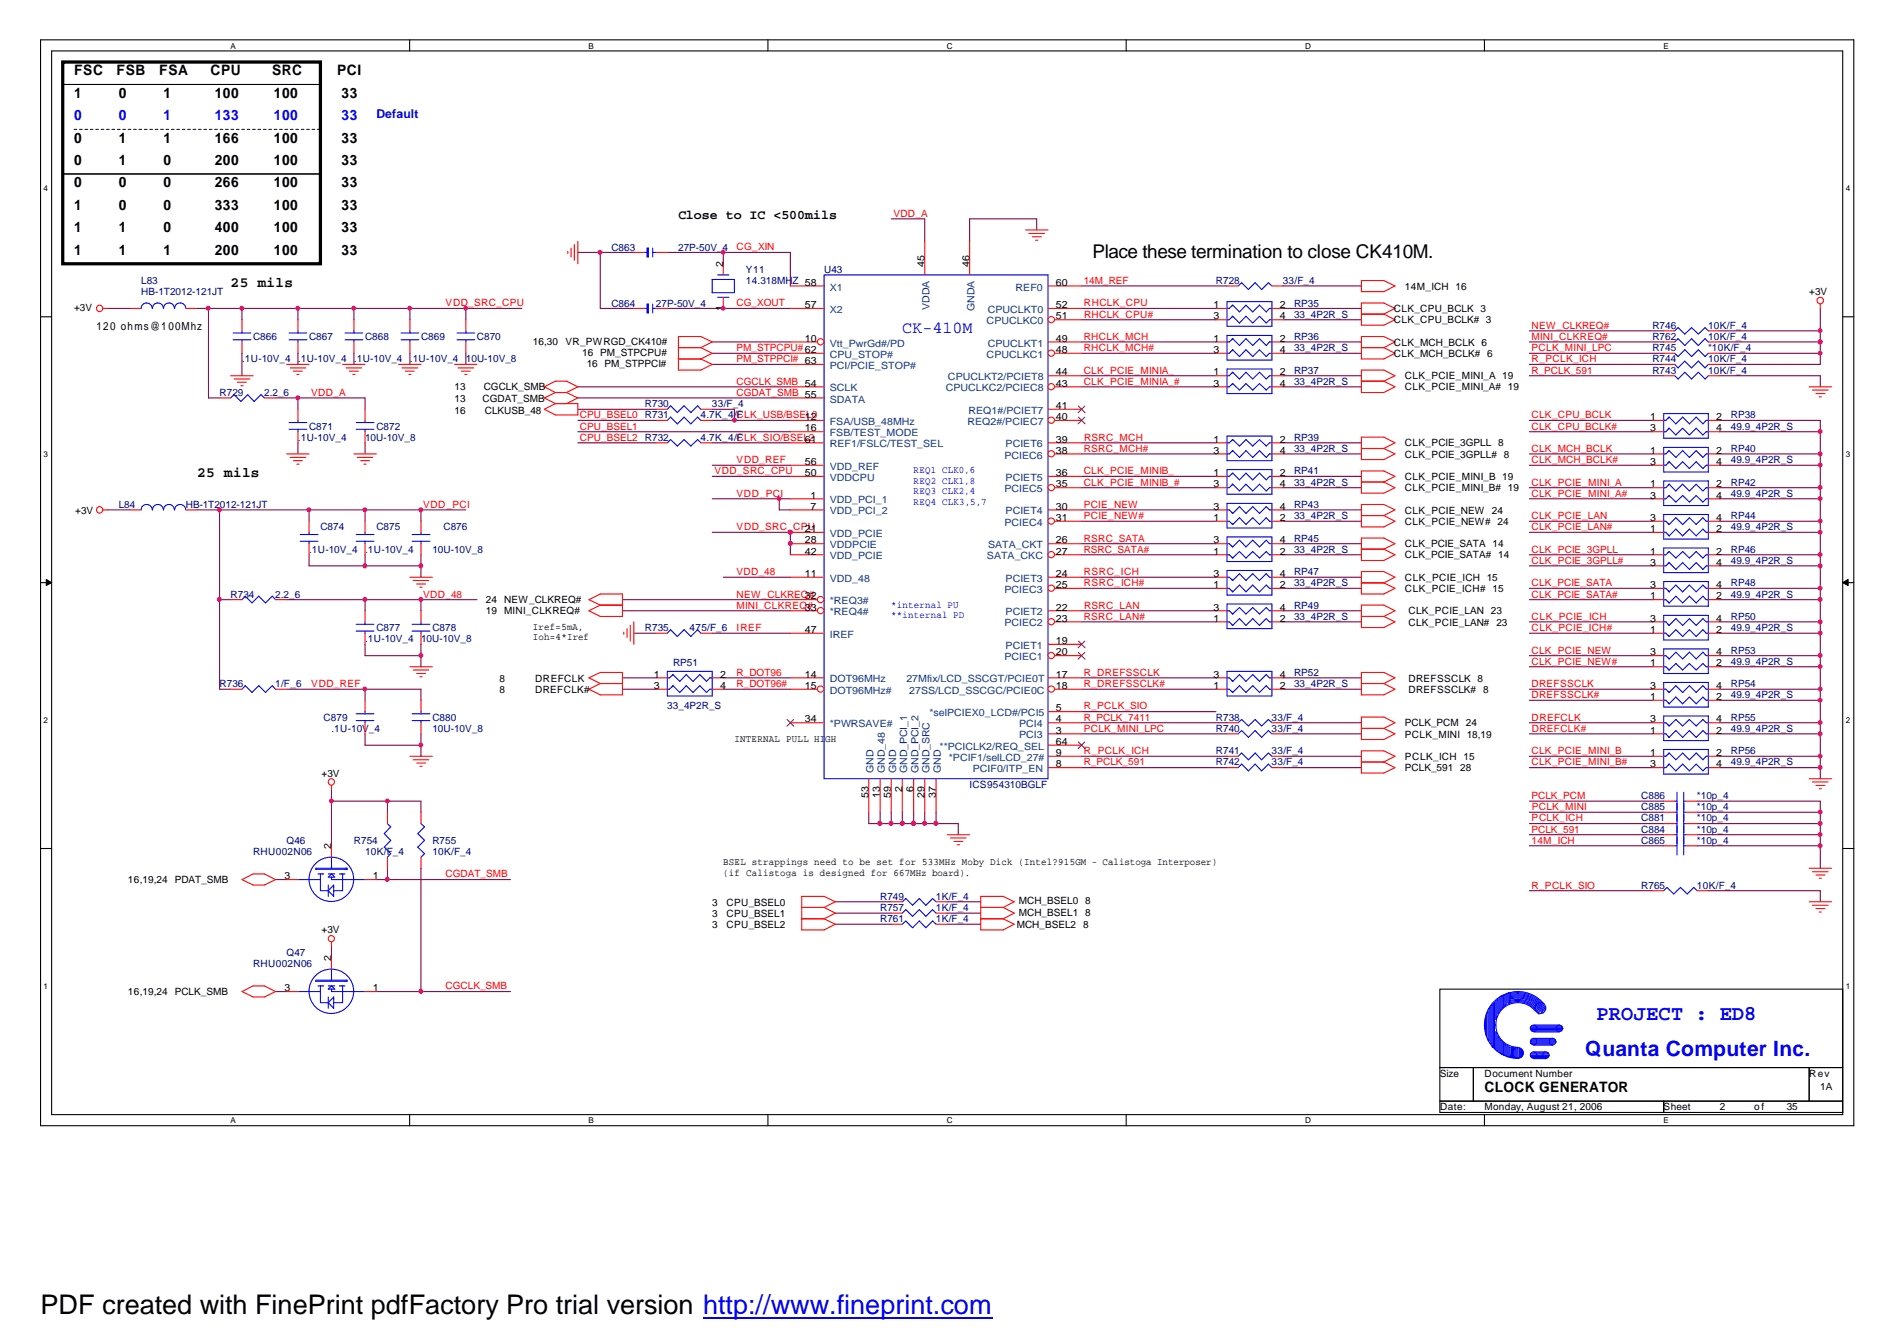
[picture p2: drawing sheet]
<svg xmlns="http://www.w3.org/2000/svg" width="297mm" height="210mm" viewBox="0 0 297 210" stroke-linecap="round" stroke-linejoin="round" font-family="sans-serif">
<defs><g id="words">
<text font-size="4.2" x="6.3" y="205.7">PDF created with FinePrint pdfFactory Pro trial version http://www.fineprint.com</text>
<g font-size="3.3" fill="#00f">
<text x="249.9" y="159.7">PROJECT : ED8</text>
<text x="248.2" y="165.3">Quanta Computer Inc.</text>
</g>
<text font-size="3" x="171.1" y="40.4">Place these termination to close CK410M.</text>
<text font-size="2.6" fill="#00f" x="141.3" y="52.2">CK-410M</text>
<g font-size="2.2">
<text x="11.6" y="11.8">FSC</text>
<text x="18.3" y="11.8">FSB</text>
<text x="24.9" y="11.8">FSA</text>
<text x="33" y="11.8">CPU</text>
<text x="42.6" y="11.8">SRC</text>
<text x="52.8" y="11.8">PCI</text>
<text x="11.6" y="15.3">1</text>
<text x="18.6" y="15.3">0</text>
<text x="25.6" y="15.3">1</text>
<text x="33.6" y="15.3">100</text>
<text x="42.9" y="15.3">100</text>
<text x="53.5" y="15.3">33</text>
<text x="11.6" y="22.3">0</text>
<text x="18.6" y="22.3">1</text>
<text x="25.6" y="22.3">1</text>
<text x="33.6" y="22.3">166</text>
<text x="42.9" y="22.3">100</text>
<text x="53.5" y="22.3">33</text>
<text x="11.6" y="25.8">0</text>
<text x="11.6" y="29.3">0</text>
<text x="18.6" y="25.8">1</text>
<text x="18.6" y="29.3">0</text>
<text x="25.6" y="25.8">0</text>
<text x="25.6" y="29.3">0</text>
<text x="33.6" y="25.8">200</text>
<text x="33.6" y="29.3">266</text>
<text x="42.9" y="25.8">100</text>
<text x="42.9" y="29.3">100</text>
<text x="53.5" y="25.8">33</text>
<text x="53.5" y="29.3">33</text>
<text x="11.6" y="32.8">1</text>
<text x="18.6" y="32.8">0</text>
<text x="25.6" y="32.8">0</text>
<text x="33.6" y="32.8">333</text>
<text x="42.9" y="32.8">100</text>
<text x="53.5" y="32.8">33</text>
<text x="11.6" y="36.3">1</text>
<text x="11.6" y="39.8">1</text>
<text x="18.6" y="36.3">1</text>
<text x="18.6" y="39.8">1</text>
<text x="25.6" y="36.3">0</text>
<text x="25.6" y="39.8">1</text>
<text x="33.6" y="36.3">400</text>
<text x="33.6" y="39.8">200</text>
<text x="42.9" y="36.3">100</text>
<text x="42.9" y="39.8">100</text>
<text x="53.5" y="36.3">33</text>
<text x="53.5" y="39.8">33</text>
<text x="36.1" y="44.9">25 mils</text>
<text x="30.9" y="74.7">25 mils</text>
<text x="232.4" y="171">CLOCK GENERATOR</text>
</g>
<g font-size="2.2" fill="#00f">
<text x="11.6" y="18.8">0</text>
<text x="18.6" y="18.8">0</text>
<text x="25.6" y="18.8">1</text>
<text x="33.6" y="18.8">133</text>
<text x="42.9" y="18.8">100</text>
<text x="53.5" y="18.8">33</text>
</g>
<text font-size="2.1" x="106.2" y="34.2">Close to IC &lt;500mils</text>
<text font-size="1.9" fill="#00f" x="58.9" y="18.5">Default</text>
<text font-size="1.7" x="15.1" y="51.7">120 ohms@100Mhz</text>
<g font-size="1.6" fill="#f00">
<text x="139.9" y="33.9">VDD_A</text>
<text x="115.3" y="39.2">CG_XIN</text>
<text x="69.8" y="47.9">VDD_SRC_CPU</text>
<text x="115.3" y="47.9">CG_XOUT</text>
<text x="169.7" y="44.4">14M_REF</text>
<text x="169.7" y="47.9">RHCLK_CPU</text>
<text x="169.7" y="53.2">RHCLK_MCH</text>
<text x="169.7" y="49.7">RHCLK_CPU#</text>
<text x="239.8" y="51.4">NEW_CLKREQ#</text>
<text x="239.8" y="53.2">MINI_CLKREQ#</text>
<text x="115.3" y="56.7">PM_STPPCI# 63</text>
<text x="115.3" y="55">PM_STPCPU#62</text>
<text x="169.7" y="58.5">CLK_PCIE_MINIA_</text>
<text x="169.7" y="55">RHCLK_MCH#</text>
<text x="239.8" y="56.7">R_PCLK_ICH</text>
<text x="239.8" y="55">PCLK_MINI_LPC</text>
<text x="239.8" y="58.5">R_PCLK_591</text>
<text x="48.7" y="61.9">VDD_A</text>
<text x="90.8" y="65.5">CPU_BSEL0</text>
<text x="115.3" y="61.9">CGDAT_SMB 55</text>
<text x="115.3" y="60.2">CGCLK_SMB 54</text>
<text x="115.3" y="65.5">CLK_USB/BSEL0</text>
<text x="169.7" y="60.2">CLK_PCIE_MINIA_#</text>
<text x="239.8" y="65.5">CLK_CPU_BCLK</text>
<text x="90.8" y="69">CPU_BSEL2</text>
<text x="90.8" y="67.2">CPU_BSEL1</text>
<text x="115.3" y="69">CLK_SIO/BSEL2</text>
<text x="169.7" y="70.7">RSRC_MCH#</text>
<text x="169.7" y="69">RSRC_MCH</text>
<text x="239.8" y="70.7">CLK_MCH_BCLK</text>
<text x="239.8" y="67.2">CLK_CPU_BCLK#</text>
<text x="111.8" y="74.2">VDD_SRC_CPU</text>
<text x="115.3" y="72.5">VDD_REF</text>
<text x="115.3" y="77.7">VDD_PCI</text>
<text x="169.7" y="74.2">CLK_PCIE_MINIB_</text>
<text x="169.7" y="76">CLK_PCIE_MINIB_#</text>
<text x="239.8" y="72.5">CLK_MCH_BCLK#</text>
<text x="239.8" y="76">CLK_PCIE_MINI_A</text>
<text x="239.8" y="77.7">CLK_PCIE_MINI_A#</text>
<text x="66.3" y="79.5">VDD_PCI</text>
<text x="115.3" y="83">VDD_SRC_CPU</text>
<text x="169.7" y="79.5">PCIE_NEW</text>
<text x="169.7" y="81.3">PCIE_NEW#</text>
<text x="239.8" y="81.3">CLK_PCIE_LAN</text>
<text x="239.8" y="83">CLK_PCIE_LAN#</text>
<text x="169.7" y="84.8">RSRC_SATA</text>
<text x="169.7" y="86.5">RSRC_SATA#</text>
<text x="239.8" y="88.2">CLK_PCIE_3GPLL#</text>
<text x="239.8" y="86.5">CLK_PCIE_3GPLL</text>
<text x="66.3" y="93.5">VDD_48</text>
<text x="115.3" y="93.5">NEW_CLKREQ#</text>
<text x="115.3" y="90">VDD_48</text>
<text x="115.3" y="95.3">MINI_CLKREQ#</text>
<text x="169.7" y="90">RSRC_ICH</text>
<text x="169.7" y="91.8">RSRC_ICH#</text>
<text x="169.7" y="95.3">RSRC_LAN</text>
<text x="239.8" y="93.5">CLK_PCIE_SATA#</text>
<text x="239.8" y="91.8">CLK_PCIE_SATA</text>
<text x="115.3" y="98.8">IREF</text>
<text x="169.7" y="97">RSRC_LAN#</text>
<text x="239.8" y="98.8">CLK_PCIE_ICH#</text>
<text x="239.8" y="97">CLK_PCIE_ICH</text>
<text x="48.7" y="107.5">VDD_REF</text>
<text x="115.3" y="107.5">R_DOT96#</text>
<text x="115.3" y="105.8">R_DOT96</text>
<text x="169.7" y="105.8">R_DREFSSCLK</text>
<text x="169.7" y="107.5">R_DREFSSCLK#</text>
<text x="239.8" y="104">CLK_PCIE_NEW#</text>
<text x="239.8" y="102.3">CLK_PCIE_NEW</text>
<text x="239.8" y="107.5">DREFSSCLK</text>
<text x="169.7" y="112.8">R_PCLK_7411</text>
<text x="169.7" y="111.1">R_PCLK_SIO</text>
<text x="239.8" y="112.8">DREFCLK</text>
<text x="239.8" y="109.3">DREFSSCLK#</text>
<text x="169.7" y="118">R_PCLK_ICH</text>
<text x="169.7" y="119.8">R_PCLK_591</text>
<text x="169.7" y="114.5">PCLK_MINI_LPC</text>
<text x="239.8" y="118">CLK_PCIE_MINI_B</text>
<text x="239.8" y="119.8">CLK_PCIE_MINI_B#</text>
<text x="239.8" y="114.5">DREFCLK#</text>
<text x="239.8" y="125.1">PCLK_PCM</text>
<text x="239.8" y="130.3">PCLK_591</text>
<text x="239.8" y="128.6">PCLK_ICH</text>
<text x="239.8" y="126.8">PCLK_MINI</text>
<text x="69.8" y="137.3">CGDAT_SMB</text>
<text x="239.8" y="132.1">14M_ICH</text>
<text x="239.8" y="139.1">R_PCLK_SIO</text>
<text x="69.8" y="154.9">CGCLK_SMB</text>
</g>
<g font-size="1.6" fill="#000080">
<text x="95.7" y="39.2">C863</text>
<text x="106.2" y="39.2">27P-50V_4</text>
<text x="22.1" y="44.5">L83</text>
<text x="22.1" y="46.2">HB-1T2012-121JT</text>
<text x="95.7" y="48">C864</text>
<text x="102.7" y="48">27P-50V_4</text>
<text x="116.8" y="42.7">Y11</text>
<text x="116.8" y="44.5">14.318MHZ 58</text>
<text x="129" y="42.7">U43</text>
<text x="190.4" y="44.5">R728</text>
<text x="200.8" y="44.5">33/F_4</text>
<text x="202.6" y="48">RP35</text>
<text x="39.6" y="53.2">C866</text>
<text x="48.4" y="53.2">C867</text>
<text x="57.1" y="53.2">C868</text>
<text x="65.9" y="53.2">C869</text>
<text x="74.7" y="53.2">C870</text>
<text x="202.6" y="49.7">33_4P2R_S</text>
<text x="202.6" y="53.2">RP36</text>
<text x="258.7" y="51.5">R746</text>
<text x="258.7" y="53.2">R762</text>
<text x="267.4" y="51.5">10K/F_4</text>
<text x="267.4" y="53.2">10K/F_4</text>
<text x="37.9" y="56.7">.</text>
<text x="38.3" y="56.7">1U-10V_4</text>
<text x="46.7" y="56.7">.1U-10V_4</text>
<text x="55.4" y="56.7">.1U-10V_4</text>
<text x="64.2" y="56.7">.1U-10V_4</text>
<text x="72.9" y="56.7">10U-10V_8</text>
<text x="202.6" y="55">33_4P2R_S</text>
<text x="202.6" y="58.5">RP37</text>
<text x="258.7" y="58.5">R743</text>
<text x="258.7" y="56.7">R744</text>
<text x="258.7" y="55">R745</text>
<text x="267.4" y="58.5">10K/F_4</text>
<text x="267.4" y="56.7">10K/F_4</text>
<text x="267.4" y="55">*10K/F_4</text>
<text x="34.4" y="62">R729</text>
<text x="41.4" y="62">2.2_6</text>
<text x="101" y="63.7">R730</text>
<text x="101" y="65.5">R731</text>
<text x="109.7" y="65.5">4.7K_4/F</text>
<text x="111.5" y="63.7">33/F_4</text>
<text x="202.6" y="60.3">33_4P2R_S</text>
<text x="271" y="65.5">RP38</text>
<text x="46.7" y="69">.1U-10V_4</text>
<text x="48.4" y="67.2">C871</text>
<text x="57.1" y="69">10U-10V_8</text>
<text x="58.9" y="67.2">C872</text>
<text x="101" y="69">R732</text>
<text x="109.7" y="69">4.7K_4/F</text>
<text x="202.6" y="69">RP39</text>
<text x="202.6" y="70.8">33_4P2R_S</text>
<text x="271" y="67.2">49.9_4P2R_S</text>
<text x="271" y="70.8">RP40</text>
<text x="202.6" y="74.3">RP41</text>
<text x="202.6" y="76">33_4P2R_S</text>
<text x="271" y="76">RP42</text>
<text x="271" y="77.8">49.9_4P2R_S</text>
<text x="271" y="72.5">49.9_4P2R_S</text>
<text x="18.6" y="79.5">L84</text>
<text x="29.1" y="79.5">HB-1T2012-121JT</text>
<text x="50.2" y="83">C874</text>
<text x="58.9" y="83">C875</text>
<text x="69.4" y="83">C876</text>
<text x="202.6" y="79.5">RP43</text>
<text x="202.6" y="81.3">33_4P2R_S</text>
<text x="271" y="81.3">RP44</text>
<text x="271" y="83">49.9_4P2R_S</text>
<text x="48.4" y="86.5">.1U-10V_4</text>
<text x="57.1" y="86.5">.1U-10V_4</text>
<text x="67.7" y="86.5">10U-10V_8</text>
<text x="202.6" y="84.8">RP45</text>
<text x="202.6" y="86.5">33_4P2R_S</text>
<text x="271" y="86.5">RP46</text>
<text x="271" y="88.3">49.9_4P2R_S</text>
<text x="36.1" y="93.5">R734</text>
<text x="43.1" y="93.5">2.2_6</text>
<text x="202.6" y="90">RP47</text>
<text x="202.6" y="91.8">33_4P2R_S</text>
<text x="202.6" y="95.3">RP49</text>
<text x="271" y="91.8">RP48</text>
<text x="271" y="93.5">49.9_4P2R_S</text>
<text x="57.1" y="100.6">.1U-10V_4</text>
<text x="58.9" y="98.8">C877</text>
<text x="65.9" y="100.6">10U-10V_8</text>
<text x="67.7" y="98.8">C878</text>
<text x="101" y="98.8">R735</text>
<text x="107.9" y="98.8">475/F_6</text>
<text x="202.6" y="97">33_4P2R_S</text>
<text x="271" y="97">RP50</text>
<text x="271" y="98.8">49.9_4P2R_S</text>
<text x="34.4" y="107.5">R736</text>
<text x="43.1" y="107.5">1/F_6</text>
<text x="105.4" y="104.2">RP51</text>
<text x="202.6" y="105.8">RP52</text>
<text x="202.6" y="107.5">33_4P2R_S</text>
<text x="271" y="102.3">RP53</text>
<text x="271" y="104.1">49.9_4P2R_S</text>
<text x="271" y="107.5">RP54</text>
<text x="50.7" y="112.8">C879</text>
<text x="67.7" y="112.8">C880</text>
<text x="104.5" y="111.1">33_4P2R_S</text>
<text x="190.4" y="112.8">R738</text>
<text x="199.1" y="112.8">33/F_4</text>
<text x="271" y="112.8">RP55</text>
<text x="271" y="109.3">49.9_4P2R_S</text>
<text x="51.9" y="114.6">.1U-10V_4</text>
<text x="67.7" y="114.6">10U-10V_8</text>
<text x="190.4" y="119.8">R742</text>
<text x="190.4" y="118.1">R741</text>
<text x="190.4" y="114.6">R740</text>
<text x="199.1" y="119.8">33/F_4</text>
<text x="199.1" y="118.1">33/F_4</text>
<text x="199.1" y="114.6">33/F_4</text>
<text x="271" y="114.6">49.9_4P2R_S</text>
<text x="271" y="118.1">RP56</text>
<text x="271" y="119.8">49.9_4P2R_S</text>
<text x="151.8" y="123.3">ICS954310BGLF</text>
<text x="257" y="125.1">C886</text>
<text x="265.7" y="125.1">*10p_4</text>
<text x="257" y="128.6">C881</text>
<text x="257" y="130.4">C884</text>
<text x="257" y="126.8">C885</text>
<text x="265.7" y="128.6">*10p_4</text>
<text x="265.7" y="130.4">*10p_4</text>
<text x="265.7" y="126.8">*10p_4</text>
<text x="39.6" y="133.8">RHU002N06</text>
<text x="44.9" y="132.1">Q46</text>
<text x="55.4" y="132.1">R754</text>
<text x="57.1" y="133.8">10K/F_4</text>
<text x="67.7" y="132.1">R755</text>
<text x="67.7" y="133.8">10K/F_4</text>
<text x="257" y="132.1">C865</text>
<text x="265.7" y="132.1">*10p_4</text>
<text x="137.8" y="142.6">R757</text>
<text x="137.8" y="140.9">R749</text>
<text x="146.5" y="142.6">1K/F_4</text>
<text x="146.5" y="140.9">1K/F_4</text>
<text x="257" y="139.1">R765</text>
<text x="265.7" y="139.1">10K/F_4</text>
<text x="44.9" y="149.6">Q47</text>
<text x="137.8" y="144.4">R761</text>
<text x="146.5" y="144.4">1K/F_4</text>
<text x="39.6" y="151.4">RHU002N06</text>
</g>
<g font-size="1.6">
<text x="113.2" y="41.8" transform="rotate(-90 113.2 41.8)">2</text>
<text x="144.7" y="41.8" transform="rotate(-90 144.7 41.8)">45</text>
<text x="151.8" y="41.8" transform="rotate(-90 151.8 41.8)">46</text>
<text x="165.3" y="44.7">60</text>
<text x="220" y="45.4">14M_ICH 16</text>
<text x="283.3" y="46.2">+3V</text>
<text x="11.6" y="48.7">+3V</text>
<text x="83.4" y="53.9">16,30</text>
<text x="88.5" y="53.9">VR_PWRGD_CK410#</text>
<text x="113.2" y="48.7" transform="rotate(-90 113.2 48.7)">1</text>
<text x="126" y="48.2">57</text>
<text x="126" y="53.5">10</text>
<text x="165.3" y="48.2">52</text>
<text x="165.3" y="50">51</text>
<text x="165.3" y="53.5">49</text>
<text x="190" y="48.2">1</text>
<text x="190" y="50">3</text>
<text x="190" y="53.5">1</text>
<text x="200.4" y="48.2">2</text>
<text x="200.4" y="50">4</text>
<text x="200.4" y="53.5">2</text>
<text x="218.2" y="48.9">CLK_CPU_BCLK 3</text>
<text x="218.2" y="50.6">CLK_CPU_BCLK# 3</text>
<text x="91.1" y="55.7">16 PM_STPCPU#</text>
<text x="91.9" y="57.4">16 PM_STPPCI#</text>
<text x="165.3" y="55.3">48</text>
<text x="165.3" y="58.8">44</text>
<text x="190" y="55.3">3</text>
<text x="190" y="58.8">1</text>
<text x="200.4" y="55.3">4</text>
<text x="200.4" y="58.8">2</text>
<text x="218.2" y="54.1">CLK_MCH_BCLK 6</text>
<text x="218.2" y="55.9">CLK_MCH_BCLK# 6</text>
<text x="220" y="59.4">CLK_PCIE_MINI_A 19</text>
<text x="71.2" y="61.1">13</text>
<text x="71.2" y="64.8">16</text>
<text x="71.2" y="62.9">13</text>
<text x="75.6" y="62.9">CGDAT_SMB</text>
<text x="75.7" y="61.1">CGCLK_SMB</text>
<text x="75.9" y="64.8">CLKUSB_48</text>
<text x="126" y="65.8">12</text>
<text x="165.3" y="65.8">40</text>
<text x="165.3" y="64">41</text>
<text x="165.3" y="60.5">43</text>
<text x="190" y="60.5">3</text>
<text x="200.4" y="60.5">4</text>
<text x="220" y="61.1">CLK_PCIE_MINI_A# 19</text>
<text x="258.4" y="65.8">1</text>
<text x="268.7" y="65.8">2</text>
<text x="126" y="67.5">16</text>
<text x="126" y="69.3">61</text>
<text x="165.3" y="71">38</text>
<text x="165.3" y="69.3">39</text>
<text x="190" y="69.3">1</text>
<text x="190" y="71">3</text>
<text x="200.4" y="69.3">2</text>
<text x="200.4" y="71">4</text>
<text x="220" y="69.9">CLK_PCIE_3GPLL 8</text>
<text x="220" y="71.6">CLK_PCIE_3GPLL# 8</text>
<text x="258.4" y="67.5">3</text>
<text x="258.4" y="71">1</text>
<text x="268.7" y="67.5">4</text>
<text x="268.7" y="71">2</text>
<text x="126" y="74.5">50</text>
<text x="126" y="72.8">56</text>
<text x="165.3" y="74.5">36</text>
<text x="165.3" y="76.3">35</text>
<text x="190" y="74.5">1</text>
<text x="190" y="76.3">3</text>
<text x="200.4" y="74.5">2</text>
<text x="200.4" y="76.3">4</text>
<text x="220" y="75.2">CLK_PCIE_MINI_B 19</text>
<text x="220" y="76.9">CLK_PCIE_MINI_B# 19</text>
<text x="258.4" y="76.3">1</text>
<text x="258.4" y="72.8">3</text>
<text x="268.7" y="76.3">2</text>
<text x="268.7" y="72.8">4</text>
<text x="11.8" y="80.4">+3V</text>
<text x="126" y="83.3">21</text>
<text x="126.9" y="79.8">7</text>
<text x="126.9" y="78">1</text>
<text x="165.3" y="79.8">30</text>
<text x="165.3" y="81.5">31</text>
<text x="190" y="81.5">1</text>
<text x="190" y="79.8">3</text>
<text x="200.4" y="81.5">2</text>
<text x="200.4" y="79.8">4</text>
<text x="220" y="82.1">CLK_PCIE_NEW# 24</text>
<text x="220" y="80.4">CLK_PCIE_NEW</text>
<text x="233.6" y="80.4">24</text>
<text x="258.4" y="78">3</text>
<text x="258.4" y="83.3">1</text>
<text x="258.4" y="81.5">3</text>
<text x="268.7" y="78">4</text>
<text x="268.7" y="83.3">2</text>
<text x="268.7" y="81.5">4</text>
<text x="126" y="85.1">28</text>
<text x="126" y="86.8">42</text>
<text x="165.3" y="85.1">26</text>
<text x="165.3" y="86.8">27</text>
<text x="190" y="86.8">1</text>
<text x="190" y="85.1">3</text>
<text x="200.4" y="86.8">2</text>
<text x="200.4" y="85.1">4</text>
<text x="220" y="87.4">CLK_PCIE_SATA# 14</text>
<text x="220" y="85.7">CLK_PCIE_SATA 14</text>
<text x="258.4" y="86.8">1</text>
<text x="258.4" y="88.5">3</text>
<text x="268.7" y="86.8">2</text>
<text x="268.7" y="88.5">4</text>
<text x="76.1" y="94.4">24 NEW_CLKREQ#</text>
<text x="126" y="90.3">11</text>
<text x="126" y="95.6">33</text>
<text x="126" y="93.8">32</text>
<text x="165.3" y="95.6">22</text>
<text x="165.3" y="90.3">24</text>
<text x="165.3" y="92">25</text>
<text x="190" y="92">1</text>
<text x="190" y="90.3">3</text>
<text x="190" y="95.6">3</text>
<text x="200.4" y="92">2</text>
<text x="200.4" y="90.3">4</text>
<text x="200.4" y="95.6">4</text>
<text x="220" y="90.9">CLK_PCIE_ICH 15</text>
<text x="220" y="92.7">CLK_PCIE_ICH# 15</text>
<text x="258.4" y="93.8">1</text>
<text x="258.4" y="92">3</text>
<text x="268.7" y="93.8">2</text>
<text x="268.7" y="92">4</text>
<text x="76.1" y="96.2">19 MINI_CLKREQ#</text>
<text x="83.4" y="98.6">Iref=5mA,</text>
<text x="83.4" y="100.2">Ioh=4*Iref</text>
<text x="126" y="99.1">47</text>
<text x="165.3" y="100.8">19</text>
<text x="165.3" y="97.3">23</text>
<text x="190" y="97.3">1</text>
<text x="200.4" y="97.3">2</text>
<text x="220.5" y="97.9">CLK_PCIE_LAN# 23</text>
<text x="220.5" y="96.2">CLK_PCIE_LAN 23</text>
<text x="258.4" y="99.1">1</text>
<text x="258.4" y="97.3">3</text>
<text x="268.7" y="99.1">2</text>
<text x="268.7" y="97.3">4</text>
<text x="78.2" y="106.7">8</text>
<text x="83.8" y="106.7">DREFCLK</text>
<text x="102.4" y="106.1">1</text>
<text x="102.4" y="107.8">3</text>
<text x="112.7" y="106.1">2</text>
<text x="112.7" y="107.8">4</text>
<text x="126" y="106.1">14</text>
<text x="126" y="107.8">15</text>
<text x="165.3" y="106.1">17</text>
<text x="165.3" y="107.8">18</text>
<text x="165.3" y="102.6">20</text>
<text x="190" y="107.8">1</text>
<text x="190" y="106.1">3</text>
<text x="200.4" y="107.8">2</text>
<text x="200.4" y="106.1">4</text>
<text x="220.5" y="106.7">DREFSSCLK 8</text>
<text x="258.4" y="104.3">1</text>
<text x="258.4" y="102.6">3</text>
<text x="258.4" y="107.8">3</text>
<text x="268.7" y="104.3">2</text>
<text x="268.7" y="102.6">4</text>
<text x="268.7" y="107.8">4</text>
<text x="78.2" y="108.4">8</text>
<text x="83.8" y="108.4">DREFCLK#</text>
<text x="126" y="113.1">34</text>
<text x="165.3" y="113.1">4</text>
<text x="165.3" y="111.4">5</text>
<text x="220" y="113.7">PCLK_PCM</text>
<text x="220.5" y="108.4">DREFSSCLK# 8</text>
<text x="229.5" y="113.7">24</text>
<text x="258.4" y="113.1">3</text>
<text x="258.4" y="109.6">1</text>
<text x="268.7" y="113.1">4</text>
<text x="268.7" y="109.6">2</text>
<text x="115" y="116.1">INTERNAL PULL HIGH</text>
<text x="165.3" y="114.8">3</text>
<text x="165.3" y="118.3">9</text>
<text x="165.3" y="116.6">64</text>
<text x="220" y="119">PCLK_ICH 15</text>
<text x="220" y="115.5">PCLK_MINI 18,19</text>
<text x="258.4" y="114.8">1</text>
<text x="258.4" y="118.3">1</text>
<text x="268.7" y="114.8">2</text>
<text x="268.7" y="118.3">2</text>
<text x="50.3" y="121.6">+3V</text>
<text x="136" y="124.9" transform="rotate(-90 136 124.9)">53</text>
<text x="137.8" y="124.9" transform="rotate(-90 137.8 124.9)">13</text>
<text x="139.5" y="124.9" transform="rotate(-90 139.5 124.9)">59</text>
<text x="141.2" y="124" transform="rotate(-90 141.2 124)">2</text>
<text x="143" y="124" transform="rotate(-90 143 124)">6</text>
<text x="144.7" y="124.9" transform="rotate(-90 144.7 124.9)">29</text>
<text x="146.5" y="124.9" transform="rotate(-90 146.5 124.9)">37</text>
<text x="165.3" y="120.1">8</text>
<text x="220" y="120.7">PCLK_591</text>
<text x="228.6" y="120.7">28</text>
<text x="258.4" y="120.1">3</text>
<text x="268.7" y="120.1">4</text>
<text x="44.5" y="137.6">3</text>
<text x="51.9" y="132.9" transform="rotate(-90 51.9 132.9)">2</text>
<text x="58.4" y="137.6">1</text>
<text x="113.2" y="135.4">BSEL strappings need to be set for 533MHz Moby Dick (Intel?915GM - Calistoga Interposer)</text>
<text x="113.2" y="137">(if Calistoga is designed for 667MHz board).</text>
<text x="20" y="138.2">16,19,24</text>
<text x="27.3" y="138.2">PDAT_SMB</text>
<text x="111.5" y="141.7">3</text>
<text x="111.5" y="143.5">3</text>
<text x="113.7" y="141.7">CPU_BSEL0</text>
<text x="113.7" y="143.5">CPU_BSEL1</text>
<text x="159.5" y="141.6">MCH_BSEL0 8</text>
<text x="159.5" y="143.3">MCH_BSEL1 8</text>
<text x="50.3" y="146.1">+3V</text>
<text x="111.5" y="145.3">3</text>
<text x="113.7" y="145.3">CPU_BSEL2</text>
<text x="159.2" y="145.3">MCH_BSEL2 8</text>
<text x="20" y="155.8">16,19,24</text>
<text x="27.3" y="155.8">PCLK_SMB</text>
<text x="44.5" y="155.2">3</text>
<text x="51.9" y="150.5" transform="rotate(-90 51.9 150.5)">2</text>
<text x="58.4" y="155.2">1</text>
<text x="225.4" y="168.5">Size</text>
<text x="225.5" y="173.8">Date:</text>
<text x="232.4" y="173.8">Monday, August 21, 2006</text>
<text x="232.4" y="168.5">Document Number</text>
<text x="260.5" y="173.8">Sheet</text>
<text x="269.2" y="173.8">2</text>
<text x="274.6" y="173.8">o f</text>
<text x="279.7" y="173.8">35</text>
<text x="283.2" y="168.5">Rev</text>
<text x="285" y="170.7">1A</text>
</g>
<g font-size="1.6" fill="#004080">
<text x="129.9" y="45.5">X1</text>
<text x="159" y="45.5">REF0</text>
<text x="129.9" y="49">X2</text>
<text x="145.5" y="48.5" transform="rotate(-90 145.5 48.5)">VDDA</text>
<text x="152.6" y="48.7" transform="rotate(-90 152.6 48.7)">GNDA</text>
<text x="154.5" y="50.8">CPUCLKC0</text>
<text x="154.6" y="49">CPUCLKT0</text>
<text x="129.9" y="54.2">Vtt_PwrGd#/PD</text>
<text x="129.9" y="56">CPU_STOP#</text>
<text x="129.9" y="57.8">PCI/PCIE_STOP#</text>
<text x="148.4" y="59.5">CPUCLKT2/PCIET8</text>
<text x="154.5" y="56">CPUCLKC1</text>
<text x="154.6" y="54.2">CPUCLKT1</text>
<text x="129.9" y="63">SDATA</text>
<text x="129.9" y="61.3">SCLK</text>
<text x="148.1" y="61.3">CPUCLKC2/PCIEC8</text>
<text x="151.6" y="64.8">REQ1#/PCIET7</text>
<text x="129.9" y="66.5">FSA/USB_48MHz</text>
<text x="129.9" y="68.3">FSB/TEST_MODE</text>
<text x="129.9" y="70">REF1/FSLC/TEST_SEL</text>
<text x="151.5" y="66.5">REQ2#/PCIEC7</text>
<text x="157.3" y="71.8">PCIEC6</text>
<text x="157.4" y="70">PCIET6</text>
<text x="129.9" y="75.3">VDDCPU</text>
<text x="129.9" y="73.5">VDD_REF</text>
<text x="157.3" y="77.1">PCIEC5</text>
<text x="157.4" y="75.3">PCIET5</text>
<text x="129.9" y="80.5">VDD_PCI_2</text>
<text x="129.9" y="78.8">VDD_PCI_1</text>
<text x="157.3" y="82.3">PCIEC4</text>
<text x="157.4" y="80.5">PCIET4</text>
<text x="129.9" y="85.8">VDDPCIE</text>
<text x="129.9" y="87.6">VDD_PCIE</text>
<text x="129.9" y="84">VDD_PCIE</text>
<text x="154.5" y="87.6">SATA_CKC</text>
<text x="154.7" y="85.8">SATA_CKT</text>
<text x="129.9" y="91.1">VDD_48</text>
<text x="129.9" y="94.6">*REQ3#</text>
<text x="157.3" y="92.8">PCIEC3</text>
<text x="157.4" y="91.1">PCIET3</text>
<text x="129.9" y="99.8">IREF</text>
<text x="129.9" y="96.3">*REQ4#</text>
<text x="157.3" y="98.1">PCIEC2</text>
<text x="157.4" y="101.6">PCIET1</text>
<text x="157.4" y="96.3">PCIET2</text>
<text x="129.9" y="106.8">DOT96MHz</text>
<text x="141.9" y="106.8">27Mfix/LCD_SSCGT/PCIE0T</text>
<text x="157.3" y="103.3">PCIEC1</text>
<text x="129.9" y="113.8">*PWRSAVE#</text>
<text x="129.9" y="108.6">DOT96MHz#</text>
<text x="142.4" y="108.6">27SS/LCD_SSCGC/PCIE0C</text>
<text x="145.5" y="112.1">*selPCIEX0_LCD#/PCI5</text>
<text x="159.6" y="113.8">PCI4</text>
<text x="147.1" y="117.4">**PCICLK2/REQ_SEL</text>
<text x="148.5" y="119.1">*PCIF1/selLCD_27#</text>
<text x="159.6" y="115.6">PCI3</text>
<text x="136.8" y="121" transform="rotate(-90 136.8 121)">GND</text>
<text x="138.6" y="121" transform="rotate(-90 138.6 121)">GND_48</text>
<text x="140.3" y="121" transform="rotate(-90 140.3 121)">GND</text>
<text x="142" y="121" transform="rotate(-90 142 121)">GND_PCI_1</text>
<text x="143.8" y="121" transform="rotate(-90 143.8 121)">GND_PCI_2</text>
<text x="145.5" y="121" transform="rotate(-90 145.5 121)">GND_SRC</text>
<text x="147.3" y="121" transform="rotate(-90 147.3 121)">GND</text>
<text x="152.3" y="120.9">PCIF0/ITP_EN</text>
</g>
<g font-size="1.6" fill="#00f">
<text x="143" y="74.1">REQ1 CLK0,6</text>
<text x="143" y="75.7">REQ2 CLK1,8</text>
<text x="143" y="77.4">REQ3 CLK2,4</text>
<text x="143" y="79">REQ4 CLK3,5,7</text>
<text x="139.5" y="95.1">*internal PU</text>
<text x="139.5" y="96.7">**internal PD</text>
</g>
<g font-size="1.3">
<text x="36.1" y="7.6">A</text>
<text x="92.2" y="7.6">B</text>
<text x="148.3" y="7.6">C</text>
<text x="204.3" y="7.6">D</text>
<text x="260.4" y="7.6">E</text>
<text x="6.8" y="29.9">4</text>
<text x="289" y="29.9">4</text>
<text x="6.8" y="71.5">3</text>
<text x="289" y="71.5">3</text>
<text x="6.8" y="113.1">2</text>
<text x="289" y="113.1">2</text>
<text x="6.8" y="154.7">1</text>
<text x="289" y="154.7">1</text>
<text x="36.1" y="175.8">A</text>
<text x="92.2" y="175.8">B</text>
<text x="148.3" y="175.8">C</text>
<text x="204.3" y="175.8">D</text>
<text x="260.4" y="175.8">E</text>
</g>
</g></defs>
<g fill="none" stroke="#000" stroke-width=".17">
<path d="M6.3 6.2h283.9v170h-283.9zM8.1 8h280.4v166.5h-280.4zM9.8 13.2h40.4v14h-40.4zM64.1 6.2v1.8M120.2 6.2v1.8M176.3 6.2v1.8M232.4 6.2v1.8M9.8 27.2h40.4v14.1h-40.4zM6.3 49.6h1.8M288.5 49.6h1.7M6.3 91.2h1.8M288.5 91.2h1.7"/>
<path d="M6.3 132.8h1.8M288.5 132.8h1.7M225.4 154.8h63.1v12.3h-63.1zM64.1 174.5v1.7M120.2 174.5v1.7M176.3 174.5v1.7M225.4 167.1h5.3v5.3h-5.3zM225.4 172.4h35.1v1.7h-35.1zM230.7 167.1h52.6v5.3h-52.6zM232.4 174.5v1.7M260.5 172.4h28v1.7h-28zM283.3 167.1h5.2v5.3h-5.2z"/>
</g>
<g fill="#000" stroke="#000" stroke-width=".16">
<path d="M7.2 90.7l.9 .5-.9 .5z" fill-rule="evenodd"/>
<path d="M288.5 91.2l.8-.5v1z" fill-rule="evenodd"/>
</g>
<g fill="none" stroke="#800040" stroke-width=".17">
<path d="M90.5 39.5h8.7M94 39.5v8.8h5.2M104.5 39.5h19.2v5.3M113.2 39.5v1.8M139.5 34.3h5.3v3.5M162.3 36v-1.7h-10.5v3.5M16.8 48.3h3.6M30.9 48.3h50.8M32.6 48.3v14h1.8M37.9 48.3v1.8M37.9 55.3v3.5M46.7 48.3v1.8"/>
<path d="M46.7 55.3v1.7M55.4 48.3v1.8M55.4 55.3v1.7M64.2 48.3v1.8M64.2 55.3v1.7M72.9 48.3v1.8M72.9 55.3v1.7M104.5 48.3h19.2M111.5 53.5h12.2M111.5 55.3h12.2M111.5 57h12.2M169.3 48.3h21.1"/>
<path d="M169.3 50.1h21.1M169.3 53.5h21.1M169.3 55.3h21.1M169.3 58.8h21.1M169.3 44.8h22.8M200.9 48.3h12.2M200.9 50.1h12.2M200.9 53.5h12.2M200.9 55.3h12.2M200.9 58.8h12.2M200.9 44.8h12.2M239.4 53.5h21.1"/>
<path d="M239.4 55.3h21.1M239.4 58.8h21.1M239.4 51.8h21.1M239.4 57h21.1M269.2 53.5h15.8M269.2 55.3h15.8M269.2 58.8h15.8v1.8M269.2 51.8h15.8M285 48.3v8.7h-15.8M16.8 79.8h3.6M30.9 79.8h42M34.4 79.8v28.1h1.7"/>
<path d="M43.1 62.3h14v1.8M46.7 62.3v1.8M46.7 69.3v1.7M48.4 79.8v1.8M57.1 69.3v1.7M57.1 79.8v1.8M65.9 79.8v1.8M90.5 69.3h12.2M90.5 65.8h12.2M90.5 67.6h33.2M90.5 64.1h12.2M90.5 60.6h33.2"/>
<path d="M90.5 62.3h33.2M111.5 69.3h12.2M111.5 65.8h12.2M111.5 72.8h12.2M111.5 64.1h3.5v1.7M111.5 78.1h12.2M111.5 74.6h12.2M122 78.1v1.7h1.7M169.3 69.3h21.1M169.3 71h21.1M169.3 79.8h21.1M169.3 60.6h21.1"/>
<path d="M169.3 76.3h21.1M169.3 74.6h21.1M200.9 69.3h12.2M200.9 71h12.2M200.9 79.8h12.2M200.9 60.6h12.2M200.9 76.3h12.2M200.9 74.6h12.2M239.4 71h19.3M239.4 65.8h19.3M239.4 72.8h19.3M239.4 67.6h19.3"/>
<path d="M239.4 76.3h19.3M239.4 78.1h19.3M269.2 71h15.8M269.2 65.8h15.8v56.1M269.2 72.8h15.8M269.2 67.6h15.8M269.2 76.3h15.8M269.2 78.1h15.8M34.4 93.9h1.7M44.9 93.9h29.8M48.4 86.8v1.8h17.5M57.1 86.8v1.8"/>
<path d="M57.1 93.9v1.7M65.9 86.8v3.6M65.9 93.9v1.7M97.5 93.9h26.2M97.5 95.6h26.2M99.2 99.1h3.5M111.5 99.1h12.2M111.5 83.3h12.2v3.5M113.2 90.4h10.5M169.3 97.3h21.1M169.3 92.1h21.1M169.3 86.8h21.1"/>
<path d="M169.3 81.6h21.1M169.3 90.4h21.1M169.3 85.1h21.1M169.3 95.6h21.1M200.9 97.3h12.2M200.9 92.1h12.2M200.9 86.8h12.2M200.9 81.6h12.2M200.9 90.4h12.2M200.9 85.1h12.2M200.9 95.6h12.2M239.4 99.1h19.3"/>
<path d="M239.4 97.3h19.3M239.4 88.6h19.3M239.4 93.9h19.3M239.4 92.1h19.3M239.4 86.8h19.3M239.4 81.6h19.3M239.4 83.3h19.3M269.2 99.1h15.8M269.2 97.3h15.8M269.2 88.6h15.8M269.2 93.9h15.8M269.2 92.1h15.8"/>
<path d="M269.2 86.8h15.8M269.2 81.6h15.8M269.2 83.3h15.8M44.9 107.9h21v1.7M57.1 100.9v1.7h8.8M57.1 107.9v1.7M57.1 114.9v1.7h8.8M65.9 100.9v3.5M65.9 114.9v3.5M97.5 107.9h5.2M97.5 106.1h5.2M113.2 107.9h10.5"/>
<path d="M113.2 106.1h10.5M169.3 107.9h21.1M169.3 106.1h21.1M169.3 113.1h22.8M169.3 114.9h22.8M169.3 118.4h22.8M169.3 111.4h21.1M200.9 107.9h12.2M200.9 106.1h12.2M200.9 113.1h12.2M200.9 114.9h12.2M200.9 118.4h12.2"/>
<path d="M239.4 107.9h19.3M239.4 104.4h19.3M239.4 102.6h19.3M239.4 113.1h19.3M239.4 114.9h19.3M239.4 109.6h19.3M239.4 118.4h19.3M269.2 107.9h15.8M269.2 104.4h15.8M269.2 102.6h15.8M269.2 113.1h15.8M269.2 114.9h15.8"/>
<path d="M269.2 109.6h15.8M269.2 118.4h15.8M43.1 137.7h1.8M51.9 123.6v8.8M51.9 125.4h14v1.7M58.9 137.7h21M60.7 125.4v1.7M60.7 135.9v1.8M65.9 135.9v19.3M136 127.1v1.8h14v1.8M137.8 127.1v1.8M139.5 127.1v1.8"/>
<path d="M141.3 127.1v1.8M143 127.1v1.8M144.8 127.1v1.8M146.6 127.1v1.8M169.3 120.2h22.8M200.9 120.2h12.2M239.4 128.9h21.1M239.4 120.2h19.3M239.4 125.4h21.1M239.4 130.7h21.1M239.4 127.1h21.1M239.4 132.4h21.1"/>
<path d="M239.4 139.4h19.3M265.7 128.9h19.3M265.7 125.4h19.3v10.5M265.7 130.7h19.3M265.7 127.1h19.3M265.7 132.4h19.3M267.5 139.4h17.5v1.8M269.2 120.2h15.8M43.1 155.2h1.8M51.9 148.2v1.7M58.9 155.2h21M130.8 141.2h8.7"/>
<path d="M130.8 142.9h8.7M130.8 144.7h8.7M148.3 141.2h5.2M148.3 142.9h5.2M148.3 144.7h5.2"/>
</g>
<g fill="none" stroke="#f00" stroke-width=".17">
<path d="M88.9 39.3v.4M89.4 38.8v1.4M89.9 38.3v2.4M90.5 37.8v3.5M99.2 39.5h1.8M102.7 39.5h1.8M160.6 36h3.5M161.1 36.5h2.4M161.6 37.1h1.4M162.1 37.6h.4M16.1 48.3h.7M20.4 48.3h1.7"/>
<path d="M29.1 48.3h1.8M36.1 58.8h3.5M36.7 59.3h2.4M37.2 59.8h1.4M37.9 50.1v1.7M37.9 53.5v1.8M44.9 57h3.5M45.4 57.6h2.5M45.9 58.1h1.4M46.5 58.6h.3M46.7 50.1v1.7M46.7 53.5v1.8"/>
<path d="M53.6 57h3.5M54.2 57.6h2.4M54.7 58.1h1.4M55.2 58.6h.4M55.4 50.1v1.7M55.4 53.5v1.8M62.4 57h3.5M62.9 57.6h2.5M63.5 58.1h1.4M64 58.6h.3M64.2 50.1v1.7M64.2 53.5v1.8"/>
<path d="M71.2 57h3.5M71.7 57.6h2.5M72.2 58.1h1.4M72.8 58.6h.3M72.9 50.1v1.7M72.9 53.5v1.8M99.2 48.3h1.8M102.7 48.3h1.8M106.2 54.4h3.5M106.2 56.2h3.5M109.7 54.4l1.8-.9-1.8-.8h-3.5v5.2h3.5l1.8-.9-1.8-.8M109.7 54.4l1.8 .9-1.8 .9"/>
<path d="M113.2 41.3v1.7M113.2 46.5v1.8M123.7 48.3h5.3M190.4 48.3h1.7M190.4 50.1h1.7M190.4 53.5h1.7M190.4 55.3h1.7M199.1 48.3h1.8M199.1 50.1h1.8M199.1 53.5h1.8M199.1 55.3h1.8M213.1 52.7h3.6l1.7 .8-1.7 .9 1.7 .9-1.7 .9h-3.6z"/>
<path d="M213.1 54.4h3.6M213.1 43.9h3.6l1.7 .9-1.7 .8h-3.6zM213.1 47.4h3.6l1.7 .9-1.7 .9 1.7 .9-1.7 .8h-3.6zM213.1 57.9h3.6l1.7 .9-1.7 .9 1.7 .9-1.7 .8h-3.6zM213.1 49.2h3.6M213.1 59.7h3.6M260.5 57h1.7M260.5 58.8h1.7M260.5 51.8h1.7M260.5 53.5h1.7M260.5 55.3h1.7M267.5 57h1.7"/>
<path d="M267.5 58.8h1.7M267.5 51.8h1.7M267.5 53.5h1.7M267.5 55.3h1.7M285 47.6v.7M16.1 79.8h.7M34.4 62.3h1.7M37.7 60.4h.4M41.4 62.3h1.7M44.9 71h3.5M45.4 71.6h2.5M45.9 72.1h1.4"/>
<path d="M46.5 72.7h.3M55.4 71h3.5M55.9 71.6h2.5M56.5 72.1h1.4M57 72.7h.3M57.1 64.1v1.7M57.1 67.6v1.7M85.2 64.1l1.8-.9h3.5v1.8h-3.5zM87 61.4l-1.8-.8 1.8-.9h1.7l1.8 .9-1.8 .8M87 61.4h1.7M87 61.4l-1.8 .9 1.8 .9M88.7 61.4l1.8 .9-1.8 .9"/>
<path d="M102.7 69.3h1.8M102.7 64.1h1.8M102.7 65.8h1.8M109.7 69.3h1.8M109.7 64.1h1.8M109.7 65.8h1.8M123.7 79.8h5.3M123.7 74.6h5.3M190.4 79.8h1.7M190.4 71h1.7M190.4 76.3h1.7M190.4 69.3h1.7"/>
<path d="M190.4 74.6h1.7M199.1 79.8h1.8M199.1 71h1.8M199.1 76.3h1.8M199.1 69.3h1.8M199.1 74.6h1.8M213.1 68.4h3.6l1.7 .9-1.7 .9 1.7 .8-1.7 .9h-3.6zM213.1 73.7h3.6l1.7 .9-1.7 .9 1.7 .8-1.7 .9h-3.6zM213.1 79h3.6l1.7 .8-1.7 .9 1.7 .9-1.7 .9h-3.6zM213.1 70.2h3.6M213.1 75.5h3.6M258.7 76.3h1.8"/>
<path d="M258.7 78.1h1.8M258.7 65.8h1.8M258.7 67.6h1.8M267.5 76.3h1.7M267.5 78.1h1.7M267.5 65.8h1.7M267.5 67.6h1.7M283.3 60.6h3.5M283.8 61.1h2.4M284.3 61.6h1.4M284.8 62.1h.4M57.1 95.6v1.7"/>
<path d="M57.1 99.1v1.8M64.2 90.4h3.5M64.7 90.9h2.4M65.2 91.4h1.4M65.7 91.9h.4M65.9 95.6v1.7M65.9 99.1v1.8M92.2 93.9l1.8-.9h3.5v3.5h-3.5l-1.8-.9 1.8-.9zM94 94.7h3.5M97.7 98.9v.4M98.2 98.4v1.4M98.7 97.9v2.4"/>
<path d="M99.2 97.3v3.6M102.7 99.1h1.8M109.7 99.1h1.8M123.7 85.1h5.3M190.4 90.4h1.7M190.4 86.8h1.7M190.4 92.1h1.7M190.4 97.3h1.7M190.4 81.6h1.7M190.4 95.6h1.7M190.4 85.1h1.7M199.1 90.4h1.8"/>
<path d="M199.1 86.8h1.8M199.1 92.1h1.8M199.1 97.3h1.8M199.1 81.6h1.8M199.1 95.6h1.8M199.1 85.1h1.8M213.1 84.2h3.6l1.7 .9-1.7 .9 1.7 .8-1.7 .9h-3.6zM213.1 89.5h3.6l1.7 .9-1.7 .8 1.7 .9-1.7 .9h-3.6zM213.1 94.7h3.6l1.7 .9-1.7 .9 1.7 .8-1.7 .9h-3.6zM213.1 80.7h3.6M213.1 86h3.6M213.1 96.5h3.6"/>
<path d="M213.1 91.2h3.6M258.7 86.8h1.8M258.7 88.6h1.8M258.7 99.1h1.8M258.7 97.3h1.8M258.7 83.3h1.8M258.7 81.6h1.8M267.5 86.8h1.7M267.5 88.6h1.7M267.5 99.1h1.7M267.5 97.3h1.7M267.5 83.3h1.7"/>
<path d="M267.5 81.6h1.7M64.2 104.4h3.5M64.2 118.4h3.5M64.7 104.9h2.4M64.7 118.9h2.4M65.2 105.4h1.4M65.2 119.4h1.4M65.7 105.9h.4M65.7 119.9h.4M65.9 109.6v1.8M65.9 113.1v1.8M92.2 106.1l1.8-.8h3.5v3.5h-3.5l-1.8-.9 1.8-.9z"/>
<path d="M94 107h3.5M102.7 106.1h1.8M102.7 107.9h1.8M111.5 106.1h1.7M111.5 107.9h1.7M164.1 114.9h5.2M190.4 106.1h1.7M190.4 107.9h1.7M192.1 118.4h1.7M192.1 114.9h1.7M199.1 118.4h1.8M199.1 106.1h1.8"/>
<path d="M199.1 107.9h1.8M199.1 114.9h1.8M213.1 105.3h3.6l1.7 .8-1.7 .9 1.7 .9-1.7 .9h-3.6zM213.1 112.2h3.6l1.7 .9-1.7 .9 1.7 .9-1.7 .9h-3.6zM213.1 117.5h3.6l1.7 .9-1.7 .9 1.7 .9-1.7 .8h-3.6zM213.1 107h3.6M213.1 114h3.6M213.1 119.3h3.6M258.7 104.4h1.8M258.7 118.4h1.8M258.7 102.6h1.8M258.7 114.9h1.8"/>
<path d="M258.7 113.1h1.8M267.5 104.4h1.7M267.5 118.4h1.7M267.5 102.6h1.7M267.5 114.9h1.7M267.5 113.1h1.7M37.9 137.7l1.7-.9h1.8l1.7 .9-1.7 .8h-1.8zM51.9 123v.6M60.7 127.1v1.8M60.7 134.2v1.7M148.3 130.7h3.5M148.8 131.2h2.5"/>
<path d="M149.4 131.7h1.3M149.9 132.2h.3M192.1 120.2h1.7M199.1 120.2h1.8M258.7 120.2h1.8M260.5 132.4h1.7M260.5 125.4h1.7M260.5 128.9h1.7M263.9 132.4h1.8M263.9 125.4h1.8M263.9 128.9h1.8M267.5 120.2h1.7"/>
<path d="M283.3 121.9h3.5M283.3 135.9h3.5M283.8 122.4h2.4M283.8 136.5h2.4M284.3 123h1.4M284.3 137h1.4M284.8 123.5h.4M284.8 137.5h.4M37.9 155.2l1.7-.9h1.8l1.7 .9-1.7 .9h-1.8zM44.9 155.2h1.8M51.9 147.5v.7M51.9 149.9v1.8"/>
<path d="M57.1 155.2h1.8M125.5 142h3.5M125.5 143.8h3.5M129 142l1.8-.8-1.8-.9h-3.5v5.3h3.5l1.8-.9-1.8-.9M129 142l1.8 .9-1.8 .9M139.5 141.2h1.8M139.5 142.9h1.8M139.5 144.7h1.8M146.6 141.2h1.7M146.6 142.9h1.7M146.6 144.7h1.7M153.5 142h3.6"/>
<path d="M153.5 143.8h3.6M157.1 142l1.7-.8-1.7-.9h-3.6v5.3h3.6l1.7-.9-1.7-.9M157.1 142l1.7 .9-1.7 .9M283.3 141.2h3.5M283.8 141.7h2.4M284.3 142.2h1.4M284.8 142.8h.4"/>
<circle cx="15.6" cy="48.3" r=".5"/>
<circle cx="285" cy="47" r=".51"/>
<circle cx="15.6" cy="79.8" r=".5"/>
<circle cx="51.9" cy="122.4" r=".5"/>
<circle cx="51.9" cy="146.9" r=".49"/>
</g>
<path d="M9.8 9.7h40.4v31.6h-40.4z" fill="none" stroke="#000" stroke-width=".51"/>
<path d="M11.6 20.2h38.6" fill="none" stroke="#000" stroke-width=".16" stroke-dasharray=".4"/>
<g fill="none" stroke="#00f" stroke-width=".17">
<path d="M101 39.5h.3M102.2 39.5h.5M102.2 38.8v1.4M22.1 48.3a.87 .87 0 0 1 .9-.9 .87 .87 0 0 1 .8 .9M23.9 48.3a.85 .85 0 0 1 .8-.9 .85 .85 0 0 1 .9 .9M25.6 48.3a.85 .85 0 0 1 .9-.9 .85 .85 0 0 1 .8 .9M27.3 48.3a.87 .87 0 0 1 .9-.9 .87 .87 0 0 1 .9 .9M36.5 53.2h2.8M36.5 52.1h2.8M37.9 51.8v.3M37.9 53.2v.3M45.3 53.2h2.7"/>
<path d="M45.3 52.1h2.7M46.7 51.8v.3M46.7 53.2v.3M54 53.2h2.8M54 52.1h2.8M55.4 51.8v.3M55.4 53.2v.3M62.8 53.2h2.8M62.8 52.1h2.8M64.2 51.8v.3M64.2 53.2v.3M71.5 53.2h2.8"/>
<path d="M71.5 52.1h2.8M72.9 51.8v.3M72.9 53.2v.3M101 48.3h.3M102.2 47.6v1.4M102.2 48.3h.5M111.5 43.7h3.5v2.1h-3.5zM112.4 46.5h1.7M112.4 43h1.7M129 43h35.1v78.9h-35.1zM192.1 47.2h7v3.9h-7zM192.1 52.5h7v3.9h-7z"/>
<path d="M192.1 50.1h.3l.6-.6 1.1 1.1 1-1.1 1 1.1 1.1-1.1 1 1.1 .6-.5h.3M193 47.8l-.2 .1M193 47.8l-.6 .5h-.3M193 47.8l1.1 1 1-1 1 1 1.1-1 1 1 .6-.5h.3M193 53l-.2 .2M193 54.8l-.2 .2M193 53l-.6 .5h-.3M193 53l1.1 1.1 1-1.1 1 1.1 1.1-1.1 1 1.1 .6-.6h.3M193 54.8l-.6 .5h-.3M193 54.8l1.1 1 1-1 1 1 1.1-1 1 1 .6-.5h.3M262.2 51.8l.5-.5 1.1 1 1-1 1.1 1 1.1-1 .5 .5M262.2 53.5l.5-.5 1.1 1.1 1-1.1 1.1 1.1 1.1-1.1 .5 .5"/>
<path d="M262.2 58.8l.5 .5 1.1-1 1 1 1.1-1 1.1 1 .5-.5M262.2 57l.5 .6 1.1-1.1 1 1.1 1.1-1.1 1.1 1.1 .5-.6M262.2 55.3l.5 .5 1.1-1 1 1 1.1-1 1.1 1 .5-.5M36.1 62.3l.6-.5 1 1 1.1-1 1 1 1.1-1 .5 .5M55.8 67.2h2.7M55.8 66.1h2.7M57.1 65.8v.3M57.1 67.2v.4M104.5 64.1l.5-.6 1 1.1 1.1-1.1 1.1 1.1 1-1.1 .5 .6M104.5 69.3l.5-.5 1 1 1.1-1 1.1 1 1-1 .5 .5M104.5 65.8l.5-.5 1 1.1 1.1-1.1 1.1 1.1 1-1.1 .5 .5M192.1 68.3h7v3.8h-7z"/>
<path d="M192.1 73.5h7v3.9h-7zM192.1 78.8h7v3.8h-7zM192.1 76.3h.3l.6-.5 1.1 1 1-1 1 1 1.1-1 1 1 .6-.5h.3M192.1 79.8h.3l.6 .6 1.1-1.1 1 1.1 1-1.1 1.1 1.1 1-1.1 .6 .5h.3M193 68.8l-.2 .2M193 70.5l-.2 .2M193 68.8l-.6 .5h-.3M193 68.8l1.1 1 1-1 1 1 1.1-1 1 1 .6-.5h.3M193 70.5l-.6 .5h-.3M193 70.5l1.1 1.1 1-1.1 1 1.1 1.1-1.1 1 1.1 .6-.6h.3M193 74.1l-.2 .1M193 74.1l-.6 .5h-.3"/>
<path d="M193 74.1l1.1 1 1-1 1 1 1.1-1 1 1 .6-.5h.3M260.5 64.7h7v3.9h-7zM260.5 75.3h7v3.8h-7zM260.5 78.1h.3l.5-.5 1.1 1 1-1 1.1 1 1.1-1 1 1 .5-.5h.4M260.5 65.8h.3l.5-.5 1.1 1.1 1-1.1 1.1 1.1 1.1-1.1 1 1.1 .5-.6h.4M261.3 75.8l-.1 .2M261.3 75.8l-.5 .5h-.3M261.3 75.8l1.1 1 1-1 1.1 1 1.1-1 1 1 .5-.5h.4M261.3 67l-.1 .2M261.3 67l-.5 .6h-.3M261.3 67l1.1 1.1 1-1.1 1.1 1.1 1.1-1.1 1 1.1 .5-.5h.4M55.8 98.8h2.7"/>
<path d="M55.8 97.7h2.7M57.1 97.3v.4M57.1 98.8v.3M64.5 98.8h2.8M64.5 97.7h2.8M65.9 97.3v.4M65.9 98.8v.3M104.5 99.1l.5-.5 1 1 1.1-1 1.1 1 1-1 .5 .5M192.1 86.8h.3l.6 .5M192.1 89.3h7v3.8h-7zM192.1 92.1h.3l.6 .5M192.1 90.4h.3l.6 .5"/>
<path d="M192.1 84h7v3.9h-7zM192.1 94.5h7v3.9h-7zM192.1 97.3h.3l.6 .6 1.1-1.1 1 1.1 1-1.1 1.1 1.1 1-1.1 .6 .5h.3M192.1 81.6h.3l.6 .5M192.1 95.6h.3l.6 .5M192.1 85.1h.3l.6 .5M192.8 92.4l.2 .2M192.8 90.7l.2 .2M192.8 95.9l.2 .2M192.8 81.9l.2 .2M192.8 87.2l.2 .1M192.8 85.4l.2 .2"/>
<path d="M199.1 86.8h-.3l-.6-.5-1 1-1.1-1-1 1-1-1-1.1 1M199.1 92.1h-.3l-.6-.5-1 1-1.1-1-1 1-1-1-1.1 1M199.1 90.4h-.3l-.6-.6-1 1.1-1.1-1.1-1 1.1-1-1.1-1.1 1.1M199.1 81.6h-.3l-.6-.6-1 1.1-1.1-1.1-1 1.1-1-1.1-1.1 1.1M199.1 95.6h-.3l-.6-.5-1 1-1.1-1-1 1-1-1-1.1 1M199.1 85.1h-.3l-.6-.5-1 1-1.1-1-1 1-1-1-1.1 1M260.5 85.8h7v3.8h-7zM260.5 81.6h.3l.5 .5 1.1-1.1 1 1.1 1.1-1.1 1.1 1.1 1-1.1 .5 .6h.4M260.5 86.8h.3l.5-.5 1.1 1 1-1 1.1 1 1.1-1 1 1 .5-.5h.4M260.5 88.6h.3l.5-.5 1.1 1 1-1 1.1 1 1.1-1 1 1 .5-.5h.4M260.5 80.5h7v3.9h-7zM260.5 96.3h7v3.9h-7z"/>
<path d="M260.5 99.1h.3l.5 .5 1.1-1 1 1 1.1-1 1.1 1 1-1 .5 .5h.4M260.5 97.3h.3l.5 .6M260.5 83.3h.3l.5 .6M261.2 97.7l.1 .2M261.2 83.7l.1 .2M267.5 83.3h-.4l-.5-.5-1 1.1-1.1-1.1-1.1 1.1-1-1.1-1.1 1.1M267.5 97.3h-.4l-.5-.5-1 1.1-1.1-1.1-1.1 1.1-1-1.1-1.1 1.1M64.5 112.8h2.8M64.5 111.7h2.8M65.9 111.4v.3M65.9 112.8v.3M104.5 105.1h7v3.8h-7z"/>
<path d="M105.4 105.6l-.2 .2M105.4 107.3l-.2 .2M105.4 105.6l-.6 .5h-.3M105.4 105.6l1 1.1 1-1.1 1.1 1.1 1.1-1.1 1 1.1 .5-.6h.4M105.4 107.3l-.6 .6h-.3M105.4 107.3l1 1.1 1-1.1 1.1 1.1 1.1-1.1 1 1.1 .5-.5h.4M192.1 105.1h7v3.8h-7zM192.1 106.1h.3l.6 .6 1.1-1.1 1 1.1 1-1.1 1.1 1.1 1-1.1 .6 .5h.3M192.1 107.9h.3l.6 .5M192.8 108.2l.2 .2M193.8 118.4l.6-.5 1.1 1 1-1 1 1 1.1-1 .5 .5M193.8 114.9l.6-.5 1.1 1 1-1 1 1 1.1-1 .5 .5"/>
<path d="M199.1 107.9h-.3l-.6-.6-1 1.1-1.1-1.1-1 1.1-1-1.1-1.1 1.1M260.5 101.6h7v3.8h-7zM260.5 112.1h7v3.8h-7zM260.5 117.3h7v3.9h-7zM260.5 104.4h.3l.5 .5 1.1-1 1 1 1.1-1 1.1 1 1-1 .5 .5h.4M260.5 102.6h.3l.5 .5 1.1-1 1 1 1.1-1 1.1 1 1-1 .5 .5h.4M260.5 113.1h.3l.5 .5 1.1-1 1 1 1.1-1 1.1 1 1-1 .5 .5h.4M260.5 114.9h.3l.5 .5M260.5 118.4h.3l.5-.5 1.1 1 1-1 1.1 1 1.1-1 1 1 .5-.5h.4M261.2 115.2l.1 .2M261.3 119.6l-.1 .2M261.3 119.6l-.5 .6h-.3"/>
<path d="M261.3 119.6l1.1 1.1 1-1.1 1.1 1.1 1.1-1.1 1 1.1 .5-.5h.4M267.5 114.9h-.4l-.5-.5-1 1-1.1-1-1.1 1-1-1-1.1 1M60.7 128.9l.5 .5-1 1.1 1 1-1 1.1 1 1-.5 .6M193.8 120.2l.6-.6 1.1 1.1 1-1.1 1 1.1 1.1-1.1 .5 .6M262.2 132.4h.4M262.2 125.4h.4M262.2 128.9h.4M262.6 124v2.8M262.6 127.5v2.8M262.6 131v2.8M263.6 132.4h.3M263.6 124v2.8"/>
<path d="M263.6 127.5v2.8M263.6 131v2.8M263.6 125.4h.3M263.6 128.9h.3M46.7 155.2h3.5M49.4 153.4h5v.2h-5zM49.8 154.3h.9M50.2 154.3v2.6h1.2M51.4 154.3h1M51.4 156.1v1.7M51.9 154.8v.4h5.2M51.9 151.7v1.7"/>
<path d="M51.9 154.3l.5 .5h-1zM52.2 156.1v1.7l-.8-.9zM53.1 154.3h.9M53.6 154.3v2.6h-1.4M141.3 142.9l.5-.5 1.1 1 1-1 1 1 1.1-1 .6 .5M141.3 144.7l.5-.5 1.1 1 1-1 1 1 1.1-1 .6 .5M141.3 141.2l.5-.6 1.1 1.1 1-1.1 1 1.1 1.1-1.1 .6 .6M232.6 159.2v2.5l.1 .5v-3.5l.3-.4v4.4l.1 .2v-4.9l.2-.3v5.6l.2 .1v-5.9l.1-.2v6.7M234.2 156.6v3l.2-.5v-2.5l.1-.2v2.3l.2-.2v-2.3l.2-.1v2.1l.1-.2v-2.1h.2v1.9l.2-.1v-1.8l.2-.2v1.8l.2-.2v-1.6l.1-.2v1.8M236.3 157l1.4-.2a3.7 3.7 0 0 1 3.2 1.9M236.3 156.8l1.4-.2a3.7 3.7 0 0 1 3.3 2.1M236.3 156.6a4.1 4.1 0 0 1 4.8 1.7"/>
<path d="M236.3 156.4a4.2 4.2 0 0 1 5.1 2.2M236.3 156.3a4.4 4.4 0 0 1 5.3 2.3M236.3 156.1a4.5 4.5 0 0 1 5.3 2.1M236.3 155.9a4.8 4.8 0 0 1 5.5 2.3M236.3 155.4v1.7l-.2-.2v-1.4zM236.4 155.7l1.3-.2a4.9 4.9 0 0 1 4.2 2.5M236.4 155.5l1.3-.1a5 5 0 0 1 4.3 2.4M236.4 155.5v1.4M240.4 158.3a3.5 3.5 0 0 0-3.9-1.2 3.5 3.5 0 0 0-2.3 3.4 3.5 3.5 0 0 0 3.5 3.4M241.8 157.2a5.2 5.2 0 0 0-5.9-1.7 5.2 5.2 0 0 0-3.5 5 5.2 5.2 0 0 0 5.3 5.2M236.3 163.8v1.6h-.2v-1.6l-.2-.2v1.8l-.1-.2v-1.6l-.2-.2v1.8h-.2v-1.9l-.2-.2v1.9h-.2v-2.1l-.1-.2v2.1l-.2-.2v-2.1l-.2-.3v2.3l-.1-.2v-2.4l-.2-.4v2.6h-.2v-7.2l-.2 .2v6.9M236.3 164h.1v1.4h.2v-1.4h.2v1.5h-.4l.6-1.5v1.5l.2-.1v-1.4l.1 .3v1.2h.2v-1.4h.2v1.4h.2v-1.4h.1v1.4l.2-.1v-1.1l.2 .2v.7"/>
<path d="M239.8 160.6h4.7v.2h-4.9v.2h5.1l-.2 .1h-4.7l.1 .2h4.6M239.8 164.8h2.6v.2h-2.8v.2h3l-.2 .2h-2.8l.3 .1h2.5M239.8 162.7h3.7v.2h-3.7l-.2 .2h4l-.1 .2h-3.9l.3 .1h3.4M240.1 164.6h2M240.1 165.7h2M240.1 163.6h3M240.1 162.5h3M240.1 161.5h4.1M240.1 160.5h4.1"/>
<circle cx="51.9" cy="155.2" r="3.5"/>
<circle cx="241.2" cy="157.8" r=".85"/>
<circle cx="237.7" cy="164.8" r=".85"/>
<circle cx="240.1" cy="163" r=".51"/>
<circle cx="240.1" cy="161" r=".51"/>
<circle cx="240.1" cy="165.2" r=".51"/>
<circle cx="242" cy="165.2" r=".51"/>
<circle cx="243.1" cy="163" r=".51"/>
<circle cx="244.1" cy="161" r=".51"/>
</g>
<g fill="#00f" stroke="#00f" stroke-width=".17">
<path d="M101.3 38.8h.2v1.4h-.2z" fill-rule="evenodd"/>
<path d="M101.3 47.6h.2v1.4h-.2z" fill-rule="evenodd"/>
</g>
<circle cx="128.5" cy="53.5" r=".5" fill="#fff" stroke="#f00" stroke-width=".17"/>
<path d="M123.7 53.5h4.3M164.1 44.8h5.2M164.1 48.3h5.2M123.7 113.1h5.3" fill="none" stroke="#f00" stroke-width=".17"/>
<path d="M123.2 112.6l1.1 1.1M124.2 112.6l-1 1.1" fill="none" stroke="#804000" stroke-width=".16"/>
<circle cx="164.6" cy="50" r=".5" fill="#fff" stroke="#f00" stroke-width=".17"/>
<path d="M165.1 50.1h4.2M123.7 72.8h5.3M123.7 78.1h5.3M164.1 113.1h5.2M139.5 121.9v5.2" fill="none" stroke="#f00" stroke-width=".17"/>
<circle cx="164.6" cy="71" r=".5" fill="#fff" stroke="#f00" stroke-width=".17"/>
<path d="M144.8 37.8v5.2M123.7 65.8h5.3M165.1 71h4.2M123.7 99.1h5.3M123.7 86.8h5.3M164.1 118.4h5.2M141.3 121.9v5.2M143 121.9v5.2M144.8 121.9v5.2M146.6 121.9v5.2" fill="none" stroke="#f00" stroke-width=".17"/>
<circle cx="164.6" cy="55.3" r=".5" fill="#fff" stroke="#f00" stroke-width=".17"/>
<path d="M151.8 37.8v5.2M164.1 53.5h5.2M165.1 55.3h4.2M123.7 62.3h5.3M123.7 60.6h5.3M164.1 74.6h5.2M164.1 69.3h5.2M123.7 83.3h5.3M123.7 90.4h5.3M137.8 121.9v5.2M164.1 120.2h5.2" fill="none" stroke="#f00" stroke-width=".17"/>
<circle cx="164.6" cy="76.3" r=".5" fill="#fff" stroke="#f00" stroke-width=".17"/>
<path d="M123.7 67.6h5.3M165.1 76.3h4.2M123.7 106.1h5.3M164.1 111.4h5.2M136 121.9v5.2" fill="none" stroke="#f00" stroke-width=".17"/>
<circle cx="128.5" cy="107.9" r=".5" fill="#fff" stroke="#f00" stroke-width=".17"/>
<path d="M164.1 79.8h5.2M164.1 95.6h5.2M164.1 90.4h5.2M164.1 85.1h5.2M123.7 107.9h4.3M164.1 106.1h5.2M164.1 100.9h5.2" fill="none" stroke="#f00" stroke-width=".17"/>
<path d="M168.8 100.3l1.1 1.1M169.8 100.3l-1 1.1" fill="none" stroke="#804000" stroke-width=".16"/>
<circle cx="128.5" cy="95.6" r=".5" fill="#fff" stroke="#f00" stroke-width=".17"/>
<path d="M123.7 95.6h4.3" fill="none" stroke="#f00" stroke-width=".17"/>
<circle cx="164.6" cy="107.9" r=".5" fill="#fff" stroke="#f00" stroke-width=".17"/>
<path d="M165.1 107.9h4.2" fill="none" stroke="#f00" stroke-width=".17"/>
<circle cx="164.6" cy="102.6" r=".5" fill="#fff" stroke="#f00" stroke-width=".17"/>
<path d="M165.1 102.6h4.2" fill="none" stroke="#f00" stroke-width=".17"/>
<path d="M168.8 102.1l1.1 1.1M169.8 102.1l-1 1.1" fill="none" stroke="#804000" stroke-width=".16"/>
<circle cx="164.6" cy="97.3" r=".5" fill="#fff" stroke="#f00" stroke-width=".17"/>
<path d="M165.1 97.3h4.2" fill="none" stroke="#f00" stroke-width=".17"/>
<circle cx="164.6" cy="92.1" r=".5" fill="#fff" stroke="#f00" stroke-width=".17"/>
<path d="M165.1 92.1h4.2" fill="none" stroke="#f00" stroke-width=".17"/>
<circle cx="164.6" cy="86.8" r=".5" fill="#fff" stroke="#f00" stroke-width=".17"/>
<path d="M165.1 86.8h4.2" fill="none" stroke="#f00" stroke-width=".17"/>
<circle cx="164.6" cy="81.6" r=".5" fill="#fff" stroke="#f00" stroke-width=".17"/>
<path d="M165.1 81.6h4.2" fill="none" stroke="#f00" stroke-width=".17"/>
<circle cx="128.5" cy="93.8" r=".5" fill="#fff" stroke="#f00" stroke-width=".17"/>
<path d="M123.7 93.9h4.3" fill="none" stroke="#f00" stroke-width=".17"/>
<circle cx="164.6" cy="65.8" r=".5" fill="#fff" stroke="#f00" stroke-width=".17"/>
<path d="M164.1 64.1h5.2M165.1 65.8h4.2" fill="none" stroke="#f00" stroke-width=".17"/>
<path d="M168.8 65.3l1.1 1.1M168.8 63.6l1.1 1M169.8 65.3l-1 1.1M169.8 63.6l-1 1" fill="none" stroke="#804000" stroke-width=".16"/>
<circle cx="164.6" cy="60.5" r=".5" fill="#fff" stroke="#f00" stroke-width=".17"/>
<g fill="none" stroke="#f00" stroke-width=".17">
<path d="M123.7 44.8h5.3M123.7 55.3h5.3M123.7 57h5.3M164.1 58.8h5.2M190.4 58.8h1.7M192.1 44.8h1.7M199.1 58.8h1.8M199.1 44.8h1.8M20.4 79.8h1.7M29.1 79.8h1.8M46.7 64.1v1.7M46.7 67.6v1.7"/>
<path d="M123.7 69.3h5.3M165.1 60.6h4.2M190.4 60.6h1.7M199.1 60.6h1.8M258.7 71h1.8M258.7 72.8h1.8M267.5 71h1.7M267.5 72.8h1.7M36.1 93.9h1.8M43.1 93.9h1.8M48.4 81.6v1.7M48.4 85.1v1.7"/>
<path d="M57.1 81.6v1.7M57.1 85.1v1.7M65.9 81.6v1.7M65.9 85.1v1.7M258.7 93.9h1.8M258.7 92.1h1.8M267.5 93.9h1.7M267.5 92.1h1.7M36.1 107.9h1.8M43.1 107.9h1.8M57.1 109.6v1.8M57.1 113.1v1.8"/>
<path d="M164.1 116.6h5.2M192.1 113.1h1.7M199.1 113.1h1.8M258.7 109.6h1.8M258.7 107.9h1.8M267.5 109.6h1.7M267.5 107.9h1.7M44.9 137.7h1.8M51.9 132.4v1.8M57.1 137.7h1.8M65.9 127.1v1.8M65.9 134.2v1.7"/>
<path d="M258.7 139.4h1.8M260.5 130.7h1.7M260.5 127.1h1.7M263.9 130.7h1.8M263.9 127.1h1.8M265.7 139.4h1.8"/>
</g>
<path d="M168.8 116.1l1.1 1.1M169.8 116.1l-1 1.1" fill="none" stroke="#804000" stroke-width=".16"/>
<g fill="none" stroke="#00f" stroke-width=".17">
<path d="M192.1 57.8h7v3.8h-7zM192.1 58.8h.3l.6-.5 1.1 1 1-1 1 1 1.1-1 1 1 .6-.5h.3M193.8 44.8l.6-.5 1.1 1 1-1 1 1 1.1-1 .5 .5M22.1 79.8a.87 .87 0 0 1 .9-.8 .87 .87 0 0 1 .8 .8M23.9 79.8a.85 .85 0 0 1 .8-.8 .85 .85 0 0 1 .9 .8M25.6 79.8a.85 .85 0 0 1 .9-.8 .85 .85 0 0 1 .8 .8M27.3 79.8a.87 .87 0 0 1 .9-.8 .87 .87 0 0 1 .9 .8M45.3 67.2h2.7M45.3 66.1h2.7M46.7 65.8v.3M46.7 67.2v.4M193 60l-.2 .2"/>
<path d="M193 60l-.6 .6h-.3M193 60l1.1 1.1 1-1.1 1 1.1 1.1-1.1 1 1.1 .6-.5h.3M260.5 70h7v3.9h-7zM260.5 71h.3l.5-.5 1.1 1.1 1-1.1 1.1 1.1 1.1-1.1 1 1.1 .5-.6h.4M261.3 72.3l-.1 .2M261.3 72.3l-.5 .5h-.3M261.3 72.3l1.1 1 1-1 1.1 1 1.1-1 1 1 .5-.5h.4M37.9 93.9l.5-.6 1.1 1.1 1-1.1 1.1 1.1 1-1.1 .5 .6M47 84.7h2.8M47 83.7h2.8M48.4 83.3v.4M48.4 84.7v.4"/>
<path d="M55.8 84.7h2.7M55.8 83.7h2.7M57.1 83.3v.4M57.1 84.7v.4M64.5 84.7h2.8M64.5 83.7h2.8M65.9 83.3v.4M65.9 84.7v.4M260.5 91h7v3.9h-7zM260.5 93.9h.3l.5 .5 1.1-1.1 1 1.1 1.1-1.1 1.1 1.1 1-1.1 .5 .6h.4M260.5 92.1h.3l.5 .5M261.2 92.4l.1 .2"/>
<path d="M267.5 92.1h-.4l-.5-.5-1 1-1.1-1-1.1 1-1-1-1.1 1M37.9 107.9l.5-.6 1.1 1.1 1-1.1 1.1 1.1 1-1.1 .5 .6M55.8 112.8h2.7M55.8 111.7h2.7M57.1 111.4v.3M57.1 112.8v.3M193.8 113.1l.6-.5 1.1 1 1-1 1 1 1.1-1 .5 .5M260.5 106.8h7v3.9h-7zM260.5 107.9h.3l.5 .5 1.1-1.1 1 1.1 1.1-1.1 1.1 1.1 1-1.1 .5 .6h.4M260.5 109.6h.3l.5 .6M261.2 110l.1 .2M267.5 109.6h-.4l-.5-.5-1 1.1-1.1-1.1-1.1 1.1-1-1.1-1.1 1.1"/>
<path d="M46.7 137.7h3.5M49.4 135.9h5v.2h-5zM49.8 136.8h.9M50.2 136.8v2.6h1.2M51.4 136.8h1M51.4 138.5v1.8M51.9 137.3v.4h5.2M51.9 134.2v1.7M51.9 136.8l.5 .5h-1zM52.2 138.5v1.8l-.8-.9zM53.1 136.8h.9M53.6 136.8v2.6h-1.4"/>
<path d="M65.9 128.9l.6 .5-1.1 1.1 1.1 1-1.1 1.1 1.1 1-.6 .6M260.5 139.4l.5-.5 1 1 1.1-1 1.1 1 1-1 .5 .5M262.2 130.7h.4M262.2 127.1h.4M262.6 125.7v2.8M262.6 129.3v2.8M263.6 130.7h.3M263.6 125.7v2.8M263.6 129.3v2.8M263.6 127.1h.3"/>
<circle cx="51.9" cy="137.6" r="3.5"/>
</g>
<g fill="#f0f" stroke="#f0f" stroke-width=".17">
<circle cx="144.7" cy="128.9" r=".33"/>
<circle cx="285" cy="104.3" r=".32"/>
<circle cx="64.2" cy="48.2" r=".32"/>
<circle cx="285" cy="78.1" r=".32"/>
<circle cx="65.9" cy="155.2" r=".33"/>
<circle cx="113.2" cy="39.5" r=".32"/>
<circle cx="285" cy="102.6" r=".33"/>
<circle cx="285" cy="88.6" r=".33"/>
<circle cx="137.7" cy="128.9" r=".34"/>
<circle cx="285" cy="107.9" r=".32"/>
<circle cx="143" cy="128.9" r=".33"/>
<circle cx="141.3" cy="128.9" r=".34"/>
<circle cx="123.7" cy="85.1" r=".34"/>
<circle cx="60.6" cy="125.4" r=".32"/>
<circle cx="51.9" cy="125.4" r=".32"/>
<circle cx="48.4" cy="79.8" r=".33"/>
<circle cx="285" cy="93.8" r=".33"/>
<circle cx="285" cy="71" r=".33"/>
<circle cx="285" cy="92.1" r=".32"/>
<circle cx="285" cy="83.3" r=".32"/>
<circle cx="285" cy="72.8" r=".32"/>
<circle cx="65.9" cy="116.6" r=".32"/>
<circle cx="285" cy="109.6" r=".32"/>
<circle cx="34.3" cy="79.8" r=".33"/>
<circle cx="285" cy="76.3" r=".33"/>
<circle cx="285" cy="97.3" r=".33"/>
<circle cx="285" cy="99.1" r=".32"/>
<circle cx="115" cy="65.8" r=".33"/>
<circle cx="285" cy="81.6" r=".32"/>
<circle cx="55.4" cy="48.2" r=".32"/>
<circle cx="46.6" cy="48.2" r=".32"/>
<circle cx="65.9" cy="88.6" r=".33"/>
<circle cx="57.1" cy="88.6" r=".33"/>
<circle cx="65.9" cy="79.8" r=".33"/>
<circle cx="57.1" cy="79.8" r=".33"/>
<circle cx="93.9" cy="39.5" r=".33"/>
<circle cx="65.9" cy="93.8" r=".33"/>
<circle cx="57.1" cy="93.8" r=".33"/>
<circle cx="146.5" cy="128.9" r=".34"/>
<circle cx="113.2" cy="48.2" r=".32"/>
<circle cx="60.6" cy="137.6" r=".33"/>
<circle cx="57.1" cy="107.9" r=".32"/>
<circle cx="139.5" cy="128.9" r=".33"/>
<circle cx="65.9" cy="102.6" r=".33"/>
<circle cx="123.7" cy="83.3" r=".33"/>
<circle cx="32.6" cy="48.2" r=".33"/>
<circle cx="37.9" cy="48.2" r=".32"/>
<circle cx="34.3" cy="93.8" r=".33"/>
<circle cx="285" cy="114.9" r=".33"/>
<circle cx="122" cy="78.1" r=".32"/>
<circle cx="46.6" cy="62.3" r=".33"/>
<circle cx="285" cy="67.5" r=".33"/>
<circle cx="285" cy="86.8" r=".32"/>
<circle cx="285" cy="120.1" r=".33"/>
<circle cx="285" cy="118.4" r=".32"/>
<circle cx="285" cy="53.5" r=".33"/>
<circle cx="72.9" cy="48.2" r=".32"/>
<circle cx="285" cy="55.3" r=".32"/>
<circle cx="285" cy="127.1" r=".32"/>
<circle cx="285" cy="132.4" r=".33"/>
<circle cx="285" cy="128.9" r=".33"/>
<circle cx="285" cy="130.6" r=".32"/>
<circle cx="285" cy="51.8" r=".32"/>
<circle cx="285" cy="113.1" r=".32"/>
</g>
<path d="M110.1 206.3h45.2" fill="none" stroke="#00f" stroke-width=".3"/>
<use href="#words"/>
</svg>
